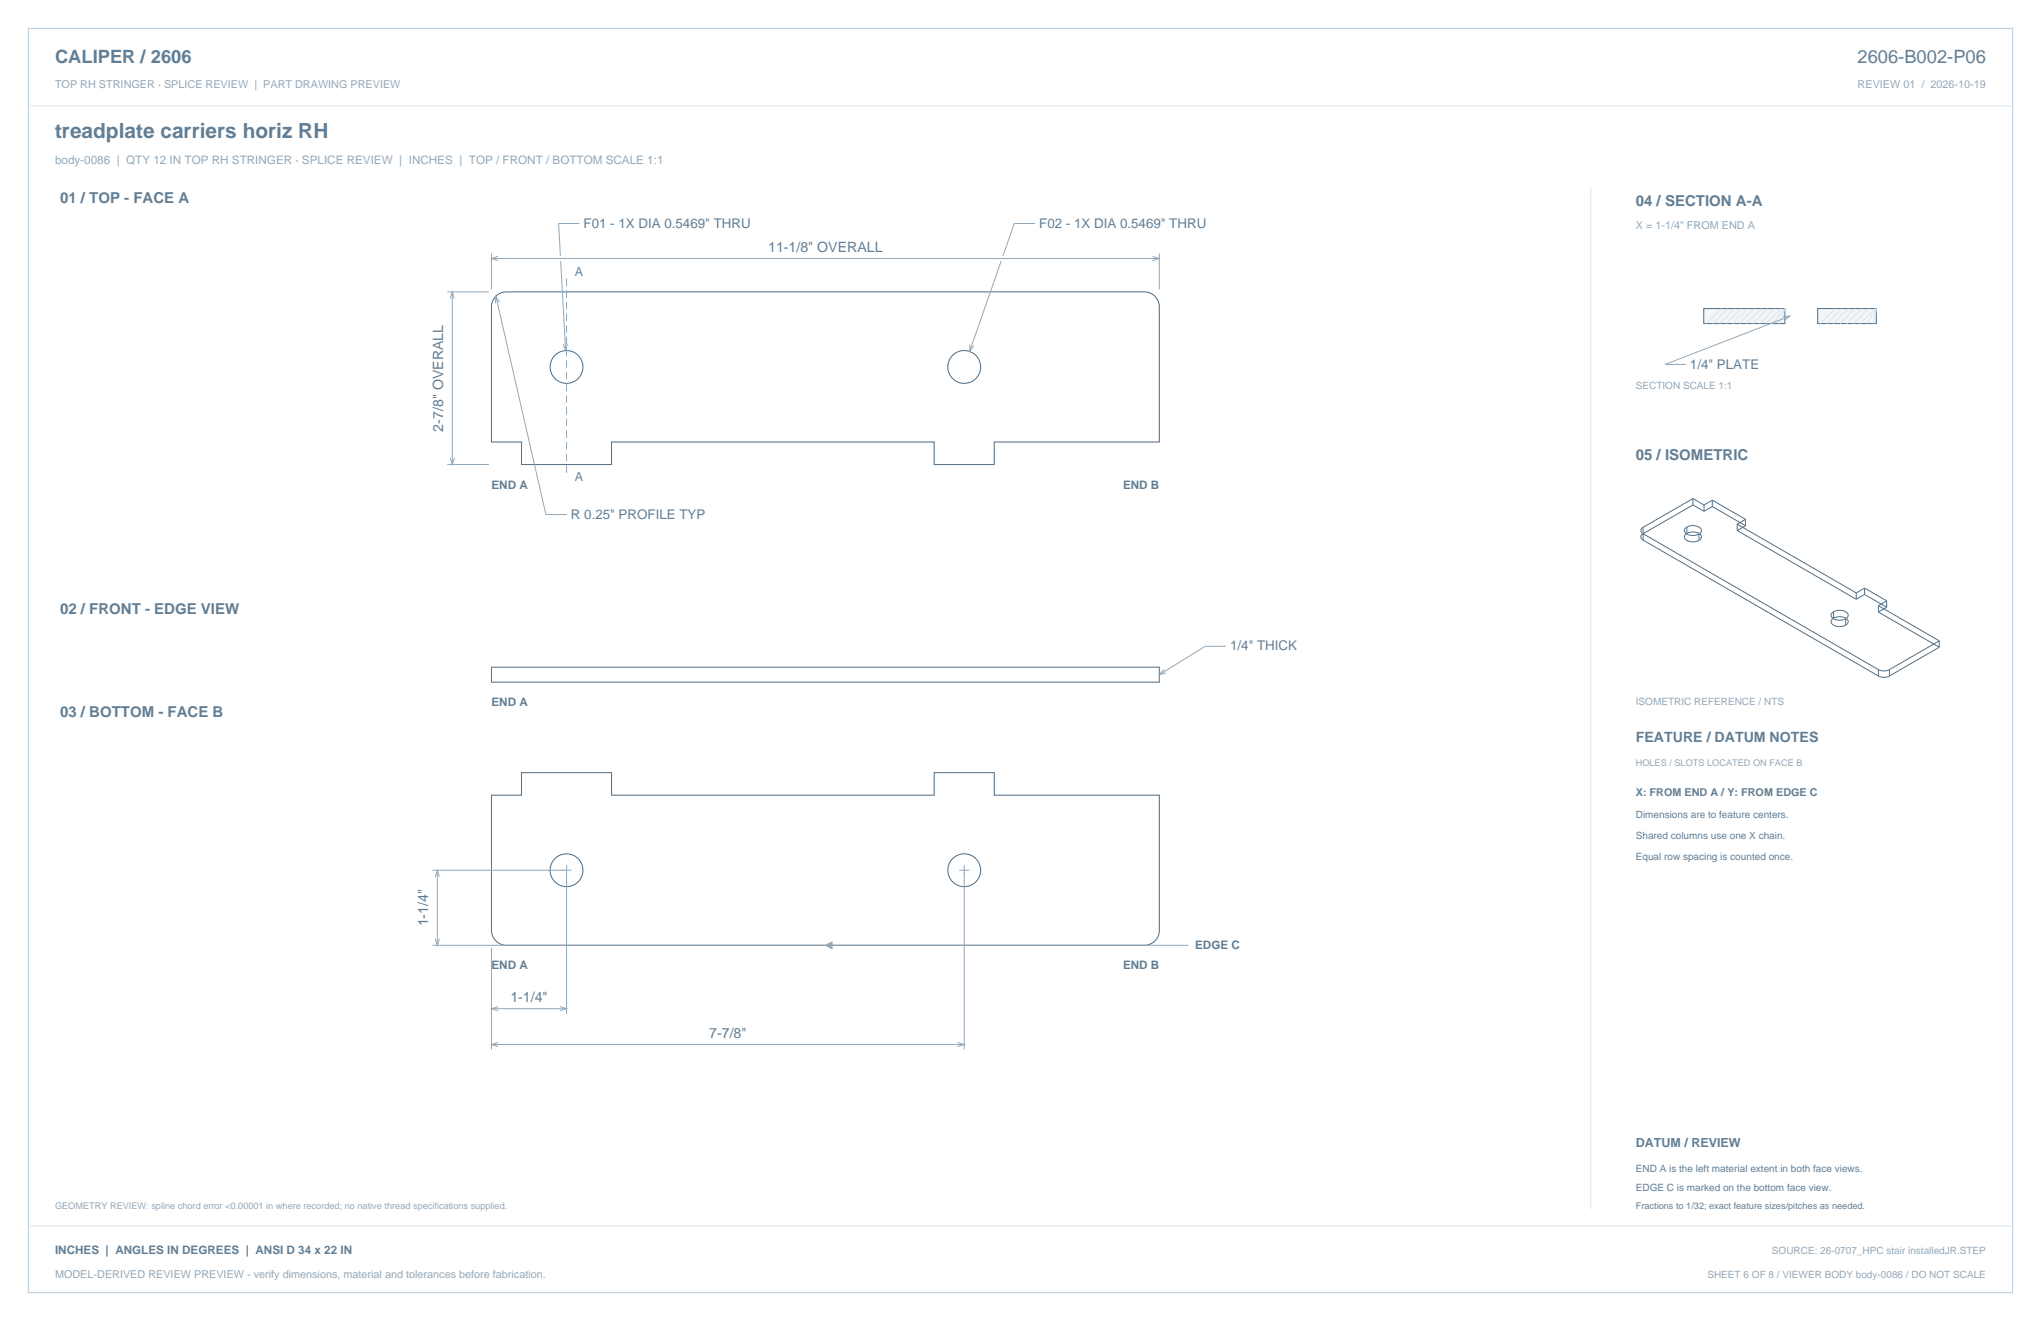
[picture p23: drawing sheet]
<svg xmlns="http://www.w3.org/2000/svg" width="864mm" height="559mm" viewBox="0 0 864 559" stroke-linecap="round" stroke-linejoin="round" font-family="sans-serif">
<defs><g id="words">
<text font-size="8.8" fill="#617e94" x="23.3" y="58.2">treadplate carriers horiz RH</text>
<g font-size="7.8" fill="#617e94">
<text x="23.3" y="26.8">CALIPER / 2606</text>
<text x="786" y="26.8">2606-B002-P06</text>
</g>
<g font-size="6.3" fill="#617e94">
<text x="25.4" y="86.1">01 / TOP - FACE A</text>
<text x="692.1" y="87.1">04 / SECTION A-A</text>
<text x="692.1" y="194.4">05 / ISOMETRIC</text>
<text x="25.4" y="259.6">02 / FRONT - EDGE VIEW</text>
<text x="25.4" y="303.4">03 / BOTTOM - FACE B</text>
</g>
<g font-size="6" fill="#617e94">
<text x="325" y="106.5">11-1/8&quot; OVERALL</text>
<text x="187.5" y="182.5" transform="rotate(-90 187.5 182.5)">2-7/8&quot; OVERALL</text>
<text x="692.1" y="314">FEATURE / DATUM NOTES</text>
<text x="181.2" y="391.9" transform="rotate(-90 181.2 391.9)">1-1/4&quot;</text>
<text x="215.9" y="423.9">1-1/4&quot;</text>
<text x="300.1" y="439">7-7/8&quot;</text>
</g>
<g font-size="5.6" fill="#617e94">
<text x="246.9" y="96.3">F01 - 1X DIA 0.5469&quot; THRU</text>
<text x="439.7" y="96.3">F02 - 1X DIA 0.5469&quot; THRU</text>
<text x="715.1" y="155.9">1/4&quot; PLATE</text>
<text x="241.6" y="219.4">R 0.25&quot; PROFILE TYP</text>
<text x="520.5" y="275.2">1/4&quot; THICK</text>
</g>
<g font-size="5.3" fill="#617e94">
<text x="243.2" y="116.8">A</text>
<text x="243.2" y="203.6">A</text>
<text x="692.1" y="485.1">DATUM / REVIEW</text>
</g>
<text font-size="4.9" fill="#93a8b9" x="23.3" y="69.5">body-0086 | QTY 12 IN TOP RH STRINGER · SPLICE REVIEW | INCHES | TOP / FRONT / BOTTOM SCALE 1:1</text>
<g font-size="4.9" fill="#617e94">
<text x="208" y="206.7">END A</text>
<text x="475.2" y="206.7">END B</text>
<text x="208" y="298.4">END A</text>
<text x="505.7" y="401.6">EDGE C</text>
<text x="208" y="409.8">END A</text>
<text x="475.2" y="409.8">END B</text>
<text x="23.3" y="530.6">INCHES | ANGLES IN DEGREES | ANSI D 34 x 22 IN</text>
</g>
<g font-size="4.6" fill="#93a8b9">
<text x="23.3" y="37">TOP RH STRINGER · SPLICE REVIEW | PART DRAWING PREVIEW</text>
<text x="786" y="37">REVIEW 01 / 2026-10-19</text>
<text x="692.1" y="97">X = 1-1/4&quot; FROM END A</text>
<text x="23.3" y="540.5">MODEL-DERIVED REVIEW PREVIEW - verify dimensions, material and tolerances before fabrication.</text>
</g>
<text font-size="4.6" fill="#617e94" x="692.1" y="336.9">X: FROM END A / Y: FROM EDGE C</text>
<g font-size="4.2" fill="#93a8b9">
<text x="692.1" y="164.7">SECTION SCALE 1:1</text>
<text x="692.1" y="298.1">ISOMETRIC REFERENCE / NTS</text>
<text x="749.7" y="530.6">SOURCE: 26-0707_HPC stair installedJR.STEP</text>
<text x="722.4" y="540.5">SHEET 6 OF 8 / VIEWER BODY body-0086 / DO NOT SCALE</text>
</g>
<g font-size="4.2" fill="#617e94">
<text x="692.1" y="346.1">Dimensions are to feature centers.</text>
<text x="692.1" y="354.9">Shared columns use one X chain.</text>
<text x="692.1" y="363.7">Equal row spacing is counted once.</text>
<text x="692.1" y="495.7">END A is the left material extent in both face views.</text>
<text x="692.1" y="503.8">EDGE C is marked on the bottom face view.</text>
</g>
<g font-size="3.9" fill="#93a8b9">
<text x="692.1" y="323.8">HOLES / SLOTS LOCATED ON FACE B</text>
<text x="23.3" y="511.5">GEOMETRY REVIEW: spline chord error &lt;0.00001 in where recorded; no native thread specifications supplied.</text>
</g>
<text font-size="3.9" fill="#617e94" x="692.1" y="511.5">Fractions to 1/32; exact feature sizes/pitches as needed.</text>
</g></defs>
<path d="M12 12h839.6v534.8h-839.6z" fill="none" stroke="#b8cad8" stroke-width=".42"/>
<path d="M12 44.8h839.6M673.1 79.4v432.1" fill="none" stroke="#dbe5ed" stroke-width=".42"/>
<g fill="none" stroke="#536f85" stroke-width=".44">
<path d="M209.8 125.3l2.1-1.3 2.4-.5 271.3 .1 1.9 .8 1.5 1.3 1.1 1.7 .4 2v57.6h-69.8v9.5h-25.4v-9.5h-136.5v9.5h-38.1v-9.5h-12.7v-57.3l.5-2.5zM208 336.4h12.7v-9.6h38.1v9.6h136.5v-9.6h25.4v9.6h69.8l-.1 58.4-.8 2-1.4 1.6-1.7 1-2.2 .5-271.2-.1-1.9-.8-1.7-1.3-1.1-1.7-.4-2z"/>
<circle cx="239.7" cy="155.2" r="6.9"/>
<circle cx="408" cy="155.2" r="6.9"/>
<circle cx="239.7" cy="368.1" r="6.9"/>
<circle cx="408" cy="368.1" r="6.9"/>
</g>
<g fill="none" stroke="#93a8b9" stroke-width=".42">
<path d="M245.2 94.5h-8.8l.7 13.8M438 94.5h-8.8l-4.9 13.9M208 107.2v15.2M208 109.4h282.5M210.8 108.5l-2.8 .9 2.8 .8M237.2 110.4l2.1 37.9M423.6 110.4l-13.3 38.3M487.7 108.5l2.8 .9-2.8 .8M490.5 107.2v15.2M189.3 123.5h17.6M190.5 126.3l.9-2.8 .9 2.8M191.4 123.5v73"/>
<path d="M209.8 125.3l21.2 92.4h8.8M211.3 127.9l-1.5-2.6-.2 3M240.1 145.4l-.8 2.9-1-2.8M410.4 145.7l-.1 3 1.7-2.4M189.3 196.5h17.6M190.5 193.7l.9 2.8 .9-2.8M518.8 273.4h-8.9l-19.4 12M492.5 283.2l-2 2.2 2.9-.7M182.9 368.1h58.9M184.1 370.9l.9-2.8 .9 2.8M185 368.1v31.8M239.7 366v62.8"/>
<path d="M405.9 368.1h4.2M408 366v78M182.9 399.9h165.3M184.1 397.1l.9 2.8 .9-2.8M349.2 399.9h153.7M208 400.9v43.1M208 426.7h31.7M210.8 425.8l-2.8 .9 2.8 .9M236.9 425.8l2.8 .9-2.8 .9M208 441.9h200M210.8 441l-2.8 .9 2.8 .8M405.2 441l2.8 .9-2.8 .8"/>
</g>
<path d="M239.7 117.8v84" fill="none" stroke="#93a8b9" stroke-width=".42" stroke-dasharray="3.2 1.8" stroke-linecap="butt"/>
<path d="M208 282.2h282.5v6.4h-282.5z" fill="none" stroke="#536f85" stroke-width=".42"/>
<path d="M349.2 399.9l2.9-1.4v2.8z" fill="#93a8b9" stroke="#93a8b9" stroke-width=".42"/>
<path d="M720.9 130.5h34.3v6.4h-34.3z" fill-rule="evenodd" fill="#f2f6f9" stroke="#536f85" stroke-width=".42"/>
<path d="M728.3 130.5l-6.3 6.4M731.1 130.5l-6.3 6.4M734 130.5l-6.4 6.4M736.8 130.5l-6.4 6.4M739.6 130.5l-6.4 6.4M742.4 130.5l-6.3 6.4M745.2 130.5l-6.3 6.4M748.1 130.5l-6.4 6.4M750.2 136.9l5-6.4-2.2 6.4M750.9 130.5l-6.4 6.4M753.7 130.5l-6.3 6.4" fill="none" stroke="#dbe5ed" stroke-width=".42"/>
<path d="M769.1 130.5h24.8v6.4h-24.8z" fill-rule="evenodd" fill="#f2f6f9" stroke="#536f85" stroke-width=".42"/>
<path d="M776.5 130.5l-6.3 6.4M779.4 130.5l-6.4 6.4M782.2 130.5l-6.4 6.4M785 130.5l-6.4 6.4M787.8 130.5l-6.3 6.4M789.9 136.9l4-6.4-1.1 6.4M790.6 130.5l-6.3 6.4M793.5 130.5l-6.4 6.4M12 518.6h839.6" fill="none" stroke="#dbe5ed" stroke-width=".42"/>
<path d="M754.5 133.9l2.9-.2-2.3 1.8M757.4 133.7l-52.9 20.5h8.8" fill="none" stroke="#93a8b9" stroke-width=".42"/>
<g fill="none" stroke="#536f85" stroke-width=".42">
<path d="M716.3 210.9l4.7 2.7M716.3 213.6l4.7 2.7M716.3 210.9l-21.1 12.2M716.3 210.9v2.7M716.3 213.6l-21.1 12.2M721 213.6v2.7M724.5 211.6l14.1 8.1M724.5 214.3l14.1 8.1M724.5 211.6v2.7M724.5 211.6l-3.5 2M724.5 214.3l-3.5 2M738.6 219.7v2.7"/>
<path d="M738.6 219.7l-3.5 2M695.2 225.8l-.7 .6-.2 .7 .2 .8 .7 .6M695.2 223.1l-.7 .6-.2 .7 .2 .8 .7 .6M695.2 228.5l99.6 57.5M695.2 225.8l99.6 57.5M695.2 223.1v5.4M713.8 225.6l-.8 .7-.3 .8 .3 .8 .8 .7 2.5 .6 2.6-.6M713.8 225.6l2.5-.6 2.6 .6 .8 .7 .2 .8-.2 .8-.8 .7M713.8 222.9l2.5-.6 2.6 .6 .8 .7 .2 .8-.2 .8-.8 .7M713.8 222.9l-.8 .7-.3 .8 .3 .8 .8 .7 2.5 .6 2.6-.6M713.8 222.9v2.7M718.9 225.9v2.7"/>
<path d="M735.1 221.7l50.3 29.1M735.1 224.4l50.3 29.1M735.1 221.7v2.7M738.6 222.4l-3.5 2M775.8 258.8l-.8 .7-.2 .8 .2 .8 .8 .6 2.6 .7 2.6-.7M775.8 258.8l2.6-.6 2.6 .6 .7 .7 .3 .8-.3 .8-.7 .6M775.8 258.8v2.7M785.4 250.8v2.7M788.9 251.5l9.4 5.4M788.9 248.8l-3.5 2M788.9 251.5l-3.5 2M788.9 248.8v2.7"/>
<path d="M788.9 248.8l9.4 5.4M794.8 256.2l25.8 14.9M794.8 258.9l25.8 14.9M794.8 256.2v2.7M798.3 254.2l-3.5 2M798.3 256.9l-3.5 2M798.3 254.2v2.7M775.8 261.5l-.8 .7-.2 .8 .2 .8 .8 .6 2.6 .7 2.6-.7M775.8 261.5l2.6-.6 2.6 .6 .7 .7 .3 .8-.3 .8-.7 .6M781 261.7v2.7M820.6 271.1l-21.1 12.2M820.6 273.8l-21.1 12.2"/>
<path d="M820.6 271.1v2.7M794.8 283.3l2.3 .5 2.4-.5M794.8 286l2.3 .5 2.4-.5M794.8 283.3v2.7M799.5 283.3v2.7"/>
</g>
<use href="#words"/>
</svg>
